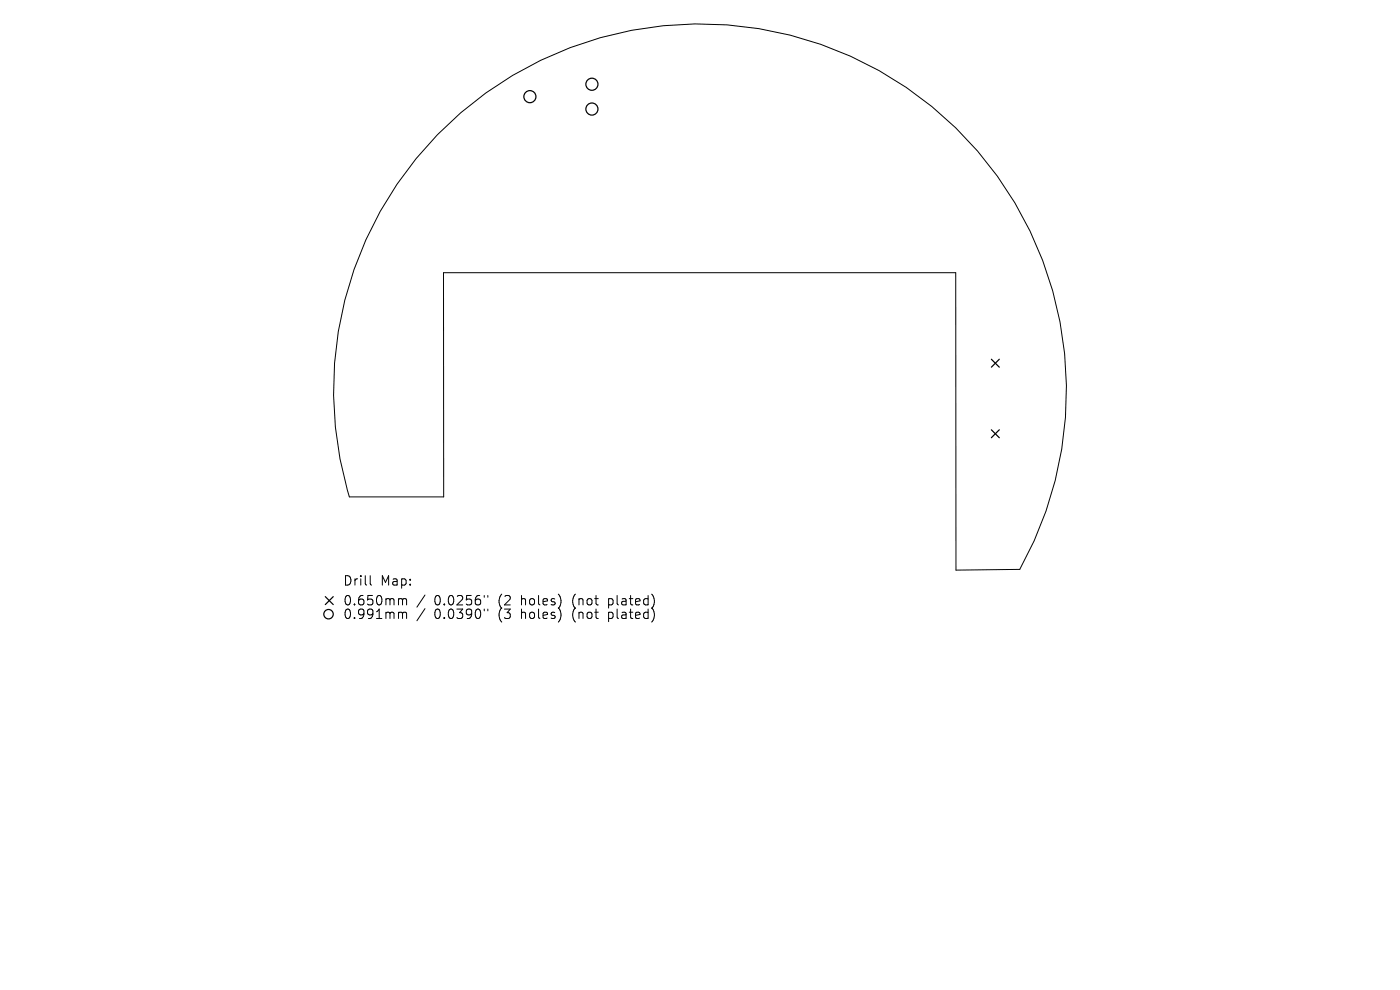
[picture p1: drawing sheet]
<svg xmlns="http://www.w3.org/2000/svg" width="297mm" height="210mm" viewBox="0 0 297 210" stroke-linecap="round" stroke-linejoin="round" font-family="sans-serif">
<defs><g id="words">
<g font-size="2.8">
<text x="72.7" y="124.5">Drill</text>
<text x="80.7" y="124.5">Map:</text>
<text x="72.7" y="128.7">0.650mm</text>
<text x="72.7" y="131.6">0.991mm</text>
<text x="92.1" y="128.7">0.0256&quot;</text>
<text x="92.1" y="131.6">0.0390&quot;</text>
<text x="105.9" y="128.7">(2</text>
<text x="105.9" y="131.6">(3</text>
<text x="110.8" y="128.7">holes)</text>
<text x="110.8" y="131.6">holes)</text>
<text x="121.9" y="128.7">(not</text>
<text x="121.9" y="131.6">(not</text>
<text x="129.7" y="128.7">plated)</text>
<text x="129.7" y="131.6">plated)</text>
</g>
</g></defs>
<g fill="none" stroke="#000" stroke-width=".21">
<path d="M92.8 28.6a77.7 77.7 0 0 1 102.2-8.1 77.7 77.7 0 0 1 21.3 100.3l-13.5 .1v-63.1h-108.7v47.6h-20a77.7 77.7 0 0 1 18.7-76.8zM78.5 122.1v1.7l.3 .3M84.8 127h.3l.3 .3M84.8 129.9h.3l.3 .3M85.4 127.3l.3-.3 .5 .1 .1 1.2M85.4 127.3v1M85.4 130.2v1M85.4 130.2l.3-.3 .5 .1 .1 1.2M90.2 126.2l-1.8 2.6M90.2 129.1l-1.8 2.6M102.7 126.3v.4M102.7 129.2v.4"/>
<path d="M103.5 126.3v.4M103.5 129.2v.4"/>
</g>
<g fill="none" stroke="#000" stroke-width=".26">
<path d="M210.3 76.2l1.7 1.7M212 76.2l-1.7 1.7M210.3 91.2l1.7 1.7M212 91.2l-1.7 1.7M69 126.6l1.7 1.6M70.7 126.6l-1.7 1.6"/>
<circle cx="125.6" cy="17.9" r="1.28"/>
<circle cx="112.4" cy="20.5" r="1.28"/>
<circle cx="125.6" cy="23.1" r="1.28"/>
<circle cx="69.7" cy="130.3" r="1"/>
</g>
<use href="#words"/>
</svg>
